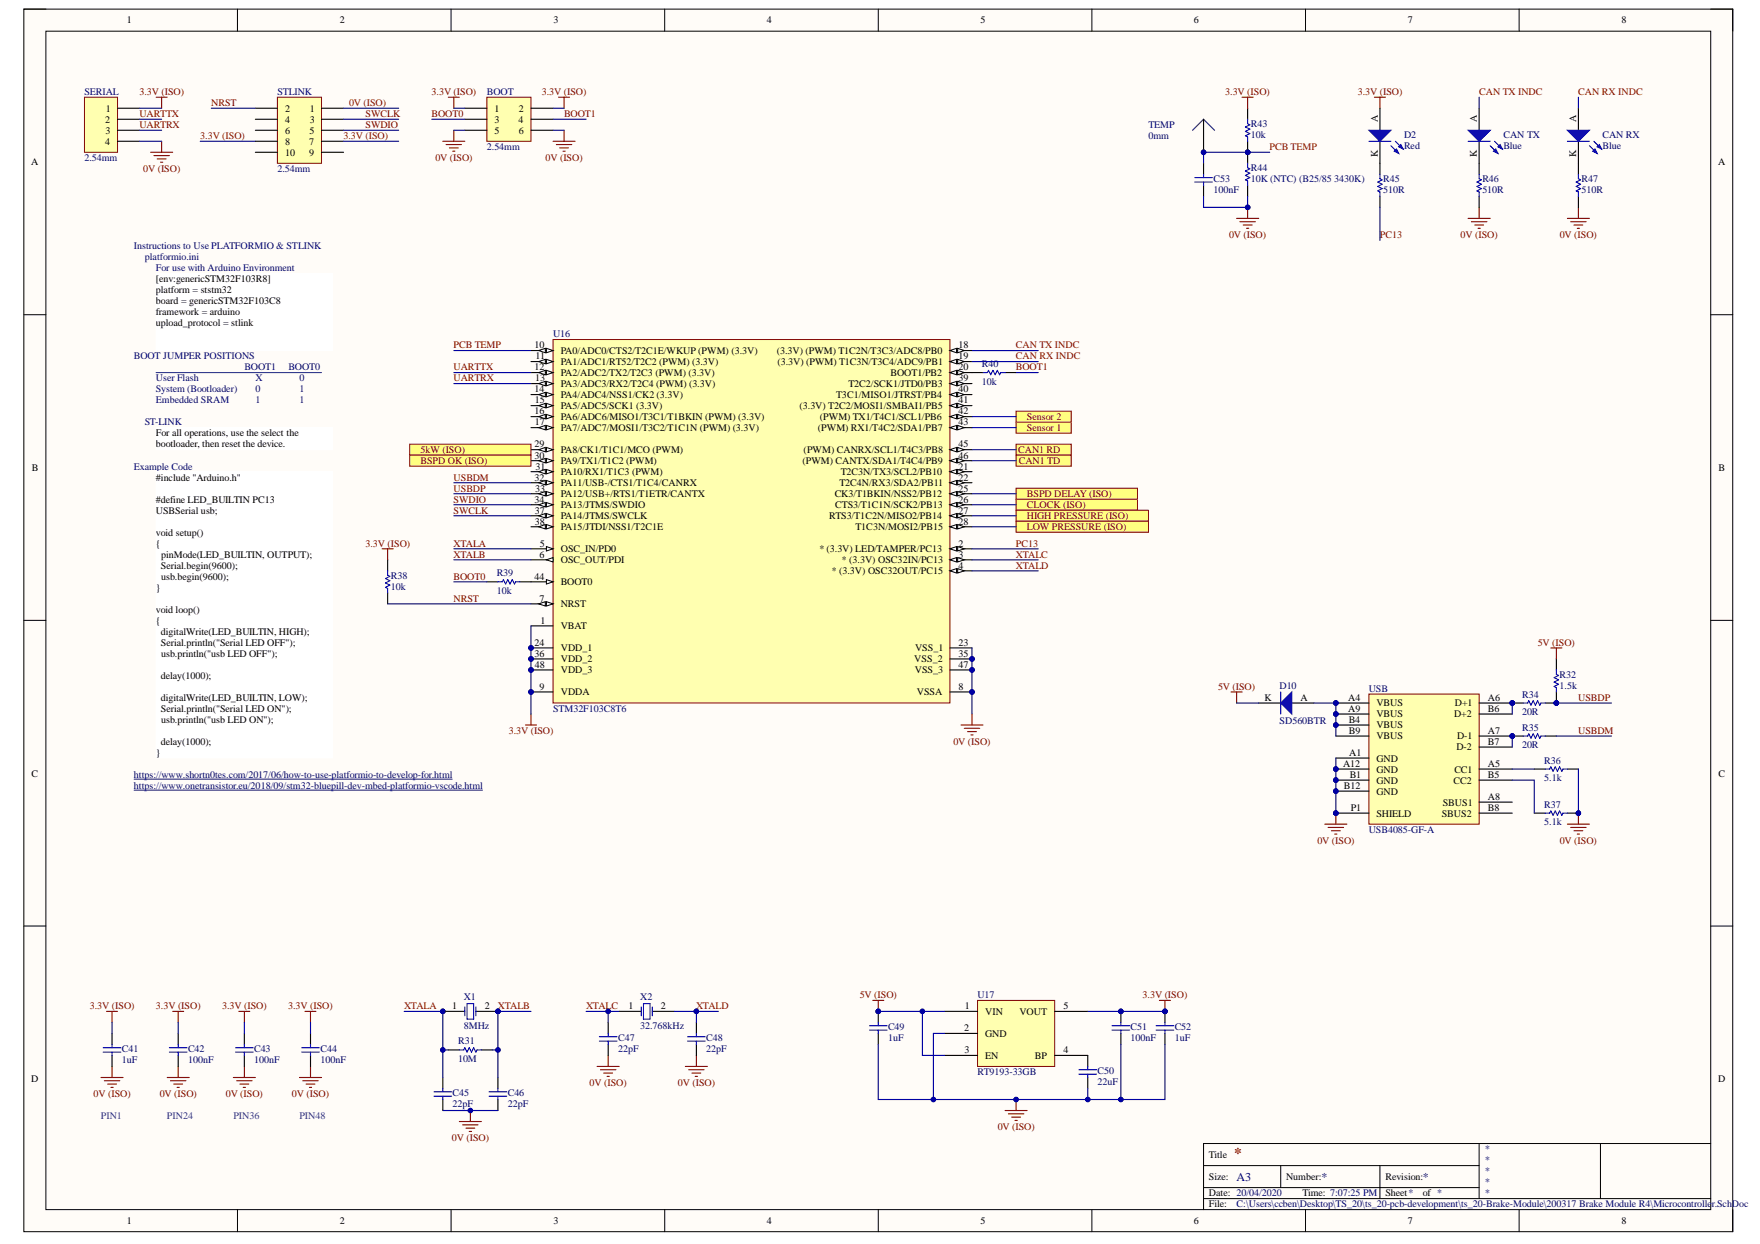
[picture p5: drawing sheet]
<svg xmlns="http://www.w3.org/2000/svg" width="297mm" height="210mm" viewBox="0 0 297 210" stroke-linecap="round" stroke-linejoin="round" font-family="sans-serif">
<defs><g id="words">
<text font-size="2.5" fill="#800000" x="208.3" y="195.4">*</text>
<g font-size="2" fill="#000080">
<text x="208.7" y="199.2">A3</text>
<text x="223" y="199.2">*</text>
<text x="240.1" y="199.2">*</text>
</g>
<g font-size="1.7">
<text x="21.4" y="4">1</text>
<text x="57.3" y="4">2</text>
<text x="93.4" y="4">3</text>
<text x="129.4" y="4">4</text>
<text x="165.5" y="4">5</text>
<text x="201.5" y="4">6</text>
<text x="237.6" y="4">7</text>
<text x="273.7" y="4">8</text>
<text x="17.7" y="20.7">2</text>
<text x="17.8" y="22.5">3</text>
<text x="17.9" y="18.8">1</text>
<text x="48.1" y="18.8">2</text>
<text x="48.1" y="20.7">4</text>
<text x="48.1" y="22.5">6</text>
<text x="52.2" y="22.5">5</text>
<text x="52.3" y="20.7">3</text>
<text x="52.3" y="18.8">1</text>
<text x="83.5" y="18.8">1</text>
<text x="83.5" y="20.7">3</text>
<text x="83.5" y="22.5">5</text>
<text x="87.5" y="20.7">4</text>
<text x="87.6" y="18.8">2</text>
<text x="87.6" y="22.5">6</text>
<text x="232.5" y="20.5" transform="rotate(-90 232.5 20.5)">A</text>
<text x="249.3" y="20.5" transform="rotate(-90 249.3 20.5)">A</text>
<text x="266" y="20.5" transform="rotate(-90 266 20.5)">A</text>
<text x="5.3" y="27.9">A</text>
<text x="17.7" y="24.4">4</text>
<text x="48.1" y="24.4">8</text>
<text x="48.1" y="26.2">10</text>
<text x="52.2" y="24.4">7</text>
<text x="52.2" y="26.2">9</text>
<text x="232.5" y="26.5" transform="rotate(-90 232.5 26.5)">K</text>
<text x="249.3" y="26.5" transform="rotate(-90 249.3 26.5)">K</text>
<text x="266" y="26.5" transform="rotate(-90 266 26.5)">K</text>
<text x="290" y="27.9">A</text>
<text x="26.3" y="47.6">[env:genericSTM32F103R8]</text>
<text x="26.3" y="49.5">platform = ststm32</text>
<text x="26.3" y="51.4">board = genericSTM32F103C8</text>
<text x="26.3" y="53.2">framework = arduino</text>
<text x="26.3" y="55.1">upload_protocol = stlink</text>
<text x="90.2" y="58.8">10</text>
<text x="94.6" y="59.7">PA0/ADC0/CTS2/T2C1E/WKUP (PWM) (3.3V)</text>
<text x="131.1" y="59.7">(3.3V) (PWM) T1C2N/T3C3/ADC8/PB0</text>
<text x="161.8" y="58.8">18</text>
<text x="90.2" y="62.5">12</text>
<text x="90.3" y="64.4">13</text>
<text x="90.4" y="60.6">11</text>
<text x="94.6" y="61.6">PA1/ADC1/RT52/T2C2 (PWM) (3.3V)</text>
<text x="94.6" y="63.4">PA2/ADC2/TX2/T2C3 (PWM) (3.3V)</text>
<text x="94.6" y="65.3">PA3/ADC3/RX2/T2C4 (PWM) (3.3V)</text>
<text x="131.2" y="61.6">(3.3V) (PWM) T1C3N/T3C4/ADC9/PB1</text>
<text x="143.2" y="65.3">T2C2/SCK1/JTD0/PB3</text>
<text x="150.3" y="63.4">BOOT1/PB2</text>
<text x="161.8" y="60.6">19</text>
<text x="161.8" y="62.5">20</text>
<text x="161.8" y="64.4">39</text>
<text x="90.2" y="66.2">14</text>
<text x="90.2" y="69.9">16</text>
<text x="90.3" y="68.1">15</text>
<text x="90.3" y="71.8">17</text>
<text x="94.6" y="67.1">PA4/ADC4/NSS1/CK2 (3.3V)</text>
<text x="94.6" y="69">PA5/ADC5/SCK1 (3.3V)</text>
<text x="94.6" y="70.9">PA6/ADC6/MISO1/T3C1/T1BKIN (PWM) (3.3V)</text>
<text x="135" y="69">(3.3V) T2C2/MOSI1/SMBAI1/PB5</text>
<text x="138.4" y="70.9">(PWM) TX1/T4C1/SCL1/PB6</text>
<text x="141.1" y="67.1">T3C1/MISO1/JTRST/PB4</text>
<text x="161.8" y="66.2">40</text>
<text x="161.8" y="68.1">41</text>
<text x="161.8" y="69.9">42</text>
<text x="161.8" y="71.8">43</text>
<text x="26.3" y="73.6">For all operations, use the select the</text>
<text x="26.3" y="75.5">bootloader, then reset the device.</text>
<text x="90.2" y="75.5">29</text>
<text x="90.2" y="77.4">30</text>
<text x="94.6" y="72.7">PA7/ADC7/MOSI1/T3C2/T1C1N (PWM) (3.3V)</text>
<text x="94.6" y="76.4">PA8/CK1/T1C1/MCO (PWM)</text>
<text x="135.6" y="76.4">(PWM) CANRX/SCL1/T4C3/PB8</text>
<text x="138" y="72.7">(PWM) RX1/T4C2/SDA1/PB7</text>
<text x="161.8" y="75.5">45</text>
<text x="161.8" y="77.4">46</text>
<text x="5.4" y="79.5">B</text>
<text x="26.3" y="81.1">#include &quot;Arduino.h&quot;</text>
<text x="90.2" y="81.1">32</text>
<text x="90.3" y="83">33</text>
<text x="90.4" y="79.3">31</text>
<text x="94.6" y="78.3">PA9/TX1/T1C2 (PWM)</text>
<text x="94.6" y="80.2">PA10/RX1/T1C3 (PWM)</text>
<text x="94.6" y="82">PA11/USB-/CTS1/T1C4/CANRX</text>
<text x="94.6" y="83.9">PA12/USB+/RTS1/T1ETR/CANTX</text>
<text x="135.4" y="78.3">(PWM) CANTX/SDA1/T4C4/PB9</text>
<text x="140.9" y="83.9">CK3/T1BKIN/NSS2/PB12</text>
<text x="141.7" y="82">T2C4N/RX3/SDA2/PB11</text>
<text x="141.9" y="80.2">T2C3N/TX3/SCL2/PB10</text>
<text x="161.8" y="79.3">21</text>
<text x="161.8" y="81.1">22</text>
<text x="161.8" y="83">25</text>
<text x="290" y="79.5">B</text>
<text x="26.3" y="84.8">#define LED_BUILTIN PC13</text>
<text x="26.3" y="86.7">USBSerial usb;</text>
<text x="90.2" y="84.8">34</text>
<text x="90.3" y="86.7">37</text>
<text x="90.3" y="88.5">38</text>
<text x="94.6" y="85.7">PA13/JTMS/SWDIO</text>
<text x="94.6" y="87.6">PA14/JTMS/SWCLK</text>
<text x="94.6" y="89.5">PA15/JTDI/NSS1/T2C1E</text>
<text x="139.9" y="87.6">RTS3/T1C2N/MISO2/PB14</text>
<text x="141" y="85.7">CTS3/T1C1N/SCK2/PB13</text>
<text x="144.4" y="89.5">T1C3N/MOSI2/PB15</text>
<text x="161.8" y="84.8">26</text>
<text x="161.8" y="86.7">27</text>
<text x="161.8" y="88.5">28</text>
<text x="26.3" y="90.4">void setup()</text>
<text x="26.3" y="92.2">{</text>
<text x="27.1" y="96">Serial.begin(9600);</text>
<text x="27.2" y="94.1">pinMode(LED_BUILTIN, OUTPUT);</text>
<text x="91.1" y="94.1">6</text>
<text x="91.1" y="92.2">5</text>
<text x="94.6" y="93.2">OSC_IN/PD0</text>
<text x="94.6" y="95">OSC_OUT/PDI</text>
<text x="138.3" y="93.2">* (3.3V) LED/TAMPER/PC13</text>
<text x="142.1" y="95">* (3.3V) OSC32IN/PC13</text>
<text x="161.8" y="92.2">2</text>
<text x="161.8" y="94.1">3</text>
<text x="161.8" y="96">4</text>
<text x="26.3" y="99.7">}</text>
<text x="27.2" y="97.8">usb.begin(9600);</text>
<text x="90.2" y="97.8">44</text>
<text x="91.1" y="101.5">7</text>
<text x="94.6" y="98.7">BOOT0</text>
<text x="140.4" y="96.9">* (3.3V) OSC32OUT/PC15</text>
<text x="26.3" y="103.4">void loop()</text>
<text x="26.3" y="105.2">{</text>
<text x="27.2" y="107.1">digitalWrite(LED_BUILTIN, HIGH);</text>
<text x="91.2" y="105.2">1</text>
<text x="94.6" y="102.5">NRST</text>
<text x="94.6" y="106.2">VBAT</text>
<text x="27.1" y="109">Serial.println(&quot;Serial LED OFF&quot;);</text>
<text x="27.2" y="110.8">usb.println(&quot;usb LED OFF&quot;);</text>
<text x="90.2" y="109">24</text>
<text x="90.2" y="110.8">36</text>
<text x="90.3" y="112.7">48</text>
<text x="94.6" y="109.9">VDD_1</text>
<text x="94.6" y="111.7">VDD_2</text>
<text x="94.6" y="113.6">VDD_3</text>
<text x="154.3" y="111.7">VSS_2</text>
<text x="154.4" y="113.6">VSS_3</text>
<text x="154.4" y="109.9">VSS_1</text>
<text x="161.8" y="109">23</text>
<text x="161.8" y="110.8">35</text>
<text x="161.8" y="112.7">47</text>
<text x="27.2" y="118.2">digitalWrite(LED_BUILTIN, LOW);</text>
<text x="27.2" y="114.5">delay(1000);</text>
<text x="91.1" y="116.4">9</text>
<text x="94.6" y="117.3">VDDA</text>
<text x="154.7" y="117.3">VSSA</text>
<text x="161.8" y="116.4">8</text>
<text x="213.4" y="118.2">K</text>
<text x="219.5" y="118.2">A</text>
<text x="227.5" y="118.2">A4</text>
<text x="232.3" y="119.2">VBUS</text>
<text x="245.5" y="119.2">D+1</text>
<text x="251.1" y="118.2">A6</text>
<text x="27.1" y="120.1">Serial.println(&quot;Serial LED ON&quot;);</text>
<text x="27.2" y="125.7">delay(1000);</text>
<text x="27.2" y="122">usb.println(&quot;usb LED ON&quot;);</text>
<text x="227.5" y="120.1">A9</text>
<text x="227.6" y="122">B4</text>
<text x="227.7" y="123.8">B9</text>
<text x="232.3" y="121">VBUS</text>
<text x="232.3" y="124.7">VBUS</text>
<text x="232.3" y="122.9">VBUS</text>
<text x="245.4" y="121">D+2</text>
<text x="245.9" y="124.7">D-1</text>
<text x="251.1" y="123.8">A7</text>
<text x="251.1" y="125.7">B7</text>
<text x="251.1" y="120.1">B6</text>
<text x="5.3" y="131">C</text>
<text x="26.3" y="127.5">}</text>
<text x="226.7" y="129.4">A12</text>
<text x="227.7" y="127.5">A1</text>
<text x="227.8" y="131.3">B1</text>
<text x="232.3" y="128.5">GND</text>
<text x="232.3" y="130.4">GND</text>
<text x="245.5" y="130.4">CC1</text>
<text x="245.8" y="126.6">D-2</text>
<text x="251.1" y="129.4">A5</text>
<text x="251.1" y="131.3">B5</text>
<text x="290" y="131">C</text>
<text x="226.8" y="133.1">B12</text>
<text x="228" y="136.9">P1</text>
<text x="232.3" y="134.1">GND</text>
<text x="232.3" y="132.2">GND</text>
<text x="232.3" y="137.8">SHIELD</text>
<text x="243.3" y="137.8">SBUS2</text>
<text x="243.5" y="135.9">SBUS1</text>
<text x="245.3" y="132.2">CC2</text>
<text x="251.1" y="135">A8</text>
<text x="251.1" y="136.9">B8</text>
<text x="76.3" y="170.3">1</text>
<text x="81.8" y="170.3">2</text>
<text x="106.1" y="170.3">1</text>
<text x="111.6" y="170.3">2</text>
<text x="162.7" y="174">2</text>
<text x="162.8" y="170.3">1</text>
<text x="166.3" y="171.2">VIN</text>
<text x="172.1" y="171.2">VOUT</text>
<text x="179.5" y="170.3">5</text>
<text x="162.8" y="177.7">3</text>
<text x="166.3" y="174.9">GND</text>
<text x="166.3" y="178.7">EN</text>
<text x="174.7" y="178.7">BP</text>
<text x="179.5" y="177.7">4</text>
<text x="5.3" y="182.6">D</text>
<text x="290" y="182.6">D</text>
<text x="204" y="195.4">Title</text>
<text x="204" y="199.1">Size:</text>
<text x="204" y="201.9">Date: 20/04/2020</text>
<text x="204" y="203.7">File:</text>
<text x="217.1" y="199.1">Number:</text>
<text x="219.8" y="201.9">Time: 7:07:25 PM</text>
<text x="233.8" y="199.1">Revision:</text>
<text x="233.8" y="201.9">Sheet*</text>
<text x="240.1" y="201.9">of *</text>
<text x="21.4" y="206.5">1</text>
<text x="57.3" y="206.5">2</text>
<text x="93.4" y="206.5">3</text>
<text x="129.4" y="206.5">4</text>
<text x="165.5" y="206.5">5</text>
<text x="201.5" y="206.5">6</text>
<text x="237.6" y="206.5">7</text>
<text x="273.7" y="206.5">8</text>
</g>
<g font-size="1.7" fill="#000080">
<text x="14.2" y="16">SERIAL</text>
<text x="46.8" y="16">STLINK</text>
<text x="82.2" y="16">BOOT</text>
<text x="193.8" y="21.6">TEMP</text>
<text x="193.8" y="23.5">0mm</text>
<text x="211.1" y="21.4">R43</text>
<text x="211.1" y="23.3">10k</text>
<text x="237" y="23.3">D2</text>
<text x="253.7" y="23.3">CAN TX</text>
<text x="270.5" y="23.3">CAN RX</text>
<text x="14.2" y="27.2">2.54mm</text>
<text x="46.8" y="29.1">2.54mm</text>
<text x="82.2" y="25.3">2.54mm</text>
<text x="211.1" y="28.9">R44</text>
<text x="237" y="25.1">Red</text>
<text x="253.7" y="25.1">Blue</text>
<text x="270.5" y="25.1">Blue</text>
<text x="204.8" y="30.7">C53</text>
<text x="204.8" y="32.6">100nF</text>
<text x="211.1" y="30.7">10K (NTC) (B25/85 3430K)</text>
<text x="233.5" y="30.7">R45</text>
<text x="233.5" y="32.6">510R</text>
<text x="250.2" y="30.7">R46</text>
<text x="250.2" y="32.6">510R</text>
<text x="266.9" y="30.7">R47</text>
<text x="266.9" y="32.6">510R</text>
<text x="22.6" y="42.1">Instructions to Use PLATFORMIO &amp; STLINK</text>
<text x="24.5" y="43.9">platformio.ini</text>
<text x="26.3" y="45.8">For use with Arduino Environment</text>
<text x="93.3" y="56.9">U16</text>
<text x="22.6" y="60.6">BOOT JUMPER POSITIONS</text>
<text x="26.3" y="64.4">User Flash</text>
<text x="41.2" y="62.5">BOOT1</text>
<text x="43.1" y="64.4">X</text>
<text x="48.7" y="62.5">BOOT0</text>
<text x="50.5" y="64.4">0</text>
<text x="165.7" y="61.9">R40</text>
<text x="165.7" y="64.9">10k</text>
<text x="24.5" y="71.8">ST-LINK</text>
<text x="26.3" y="66.2">System (Bootloader)</text>
<text x="26.3" y="68.1">Embedded SRAM</text>
<text x="43.1" y="68.1">1</text>
<text x="43.1" y="66.2">0</text>
<text x="50.5" y="66.2">1</text>
<text x="50.5" y="68.1">1</text>
<text x="22.6" y="79.3">Example Code</text>
<text x="66" y="97.7">R38</text>
<text x="66" y="99.5">10k</text>
<text x="83.8" y="97.3">R39</text>
<text x="83.8" y="100.2">10k</text>
<text x="216" y="116.2">D10</text>
<text x="231" y="116.8">USB</text>
<text x="256.9" y="117.7">R34</text>
<text x="263.2" y="114.4">R32</text>
<text x="263.2" y="116.2">1.5k</text>
<text x="93.3" y="120.1">STM32F103C8T6</text>
<text x="216" y="122.2">SD560BTR</text>
<text x="256.9" y="123.3">R35</text>
<text x="256.9" y="120.7">20R</text>
<text x="22.6" y="131.3">https://www.shortn0tes.com/2017/06/how-to-use-platformio-to-develop-for.html</text>
<text x="256.9" y="126.3">20R</text>
<text x="260.6" y="128.8">R36</text>
<text x="260.6" y="131.8">5.1k</text>
<text x="22.6" y="133.1">https://www.onetransistor.eu/2018/09/stm32-bluepill-dev-mbed-platformio-vscode.html</text>
<text x="260.6" y="136.3">R37</text>
<text x="231" y="140.6">USB4085-GF-A</text>
<text x="260.6" y="139.3">5.1k</text>
<text x="78.3" y="168.8">X1</text>
<text x="78.3" y="173.7">8MHz</text>
<text x="108" y="168.8">X2</text>
<text x="108" y="173.7">32.768kHz</text>
<text x="149.9" y="173.8">C49</text>
<text x="165" y="168.4">U17</text>
<text x="190.8" y="173.8">C51</text>
<text x="198.3" y="173.8">C52</text>
<text x="20.6" y="177.5">C41</text>
<text x="20.6" y="179.4">1uF</text>
<text x="31.7" y="177.5">C42</text>
<text x="31.7" y="179.4">100nF</text>
<text x="42.9" y="177.5">C43</text>
<text x="42.9" y="179.4">100nF</text>
<text x="54.1" y="177.5">C44</text>
<text x="54.1" y="179.4">100nF</text>
<text x="77.3" y="176.2">R31</text>
<text x="77.3" y="179.2">10M</text>
<text x="104.3" y="175.7">C47</text>
<text x="104.3" y="177.5">22pF</text>
<text x="119.2" y="175.7">C48</text>
<text x="119.2" y="177.5">22pF</text>
<text x="149.9" y="175.7">1uF</text>
<text x="190.8" y="175.7">100nF</text>
<text x="198.3" y="175.7">1uF</text>
<text x="76.4" y="185">C45</text>
<text x="85.7" y="185">C46</text>
<text x="165" y="181.5">RT9193-33GB</text>
<text x="185.2" y="181.3">C50</text>
<text x="185.2" y="183.1">22uF</text>
<text x="76.4" y="186.8">22pF</text>
<text x="85.7" y="186.8">22pF</text>
<text x="250.6" y="194.5">*</text>
<text x="250.6" y="196.3">*</text>
<text x="208.7" y="203.7">C:\Users\ccben\Desktop\TS_20\ts_20-pcb-development\ts_20-Brake-Module\200317 Brake Module R4\Microcontrolle</text>
<text x="250.6" y="198.2">*</text>
<text x="250.6" y="200">*</text>
<text x="250.6" y="201.9">*</text>
<text x="288.9" y="203.7">r.SchDoc</text>
</g>
<g font-size="1.7" fill="#800000">
<text x="23.5" y="16">3.3V (ISO)</text>
<text x="35.7" y="17.9">NRST</text>
<text x="72.8" y="16">3.3V (ISO)</text>
<text x="91.4" y="16">3.3V (ISO)</text>
<text x="206.8" y="16">3.3V (ISO)</text>
<text x="229.1" y="16">3.3V (ISO)</text>
<text x="23.5" y="19.7">UARTTX</text>
<text x="23.5" y="21.6">UARTRX</text>
<text x="61.7" y="21.6">SWDIO</text>
<text x="61.7" y="19.7">SWCLK</text>
<text x="72.8" y="19.7">BOOT0</text>
<text x="95.2" y="19.7">BOOT1</text>
<text x="24.2" y="29.1">0V (ISO)</text>
<text x="73.5" y="27.2">0V (ISO)</text>
<text x="92.1" y="27.2">0V (ISO)</text>
<text x="207.4" y="40.2">0V (ISO)</text>
<text x="246.5" y="40.2">0V (ISO)</text>
<text x="263.2" y="40.2">0V (ISO)</text>
<text x="76.6" y="58.8">PCB TEMP</text>
<text x="76.6" y="62.5">UARTTX</text>
<text x="76.6" y="64.4">UARTRX</text>
<text x="171.5" y="62.5">BOOT1</text>
<text x="173.3" y="70.9">Sensor 2</text>
<text x="71" y="76.4">5kW (ISO)</text>
<text x="171.8" y="76.4">CAN1 RD</text>
<text x="173.3" y="72.7">Sensor 1</text>
<text x="71" y="78.3">BSPD OK (ISO)</text>
<text x="76.6" y="83">USBDP</text>
<text x="76.6" y="81.1">USBDM</text>
<text x="171.9" y="78.3">CAN1 TD</text>
<text x="173.3" y="83.9">BSPD DELAY (ISO)</text>
<text x="76.6" y="84.8">SWDIO</text>
<text x="76.6" y="86.7">SWCLK</text>
<text x="173.3" y="85.7">CLOCK (ISO)</text>
<text x="173.3" y="87.6">HIGH PRESSURE (ISO)</text>
<text x="173.3" y="89.5">LOW PRESSURE (ISO)</text>
<text x="61.7" y="92.2">3.3V (ISO)</text>
<text x="76.6" y="92.2">XTALA</text>
<text x="76.6" y="94.1">XTALB</text>
<text x="171.5" y="94.1">XTALC</text>
<text x="171.5" y="96">XTALD</text>
<text x="171.5" y="92.2">PC13</text>
<text x="76.6" y="101.5">NRST</text>
<text x="76.6" y="97.8">BOOT0</text>
<text x="259.5" y="109">5V (ISO)</text>
<text x="205.6" y="116.4">5V (ISO)</text>
<text x="266.4" y="118.2">USBDP</text>
<text x="85.9" y="123.8">3.3V (ISO)</text>
<text x="160.9" y="125.7">0V (ISO)</text>
<text x="266.4" y="123.8">USBDM</text>
<text x="222.3" y="142.4">0V (ISO)</text>
<text x="263.2" y="142.4">0V (ISO)</text>
<text x="15.2" y="170.3">3.3V (ISO)</text>
<text x="26.3" y="170.3">3.3V (ISO)</text>
<text x="37.5" y="170.3">3.3V (ISO)</text>
<text x="48.6" y="170.3">3.3V (ISO)</text>
<text x="145.1" y="168.4">5V (ISO)</text>
<text x="192.8" y="168.4">3.3V (ISO)</text>
<text x="15.8" y="185.2">0V (ISO)</text>
<text x="27" y="185.2">0V (ISO)</text>
<text x="38.1" y="185.2">0V (ISO)</text>
<text x="49.3" y="185.2">0V (ISO)</text>
<text x="99.5" y="183.3">0V (ISO)</text>
<text x="114.4" y="183.3">0V (ISO)</text>
<text x="168.4" y="190.7">0V (ISO)</text>
<text x="76.3" y="192.6">0V (ISO)</text>
</g>
<g font-size="1.7" fill="#900">
<text x="58.9" y="17.9">0V (ISO)</text>
<text x="249.6" y="16">CAN TX INDC</text>
<text x="266.4" y="16">CAN RX INDC</text>
<text x="33.8" y="23.5">3.3V (ISO)</text>
<text x="58" y="23.5">3.3V (ISO)</text>
<text x="214.3" y="25.3">PCB TEMP</text>
<text x="232.9" y="40.2">PC13</text>
<text x="171.5" y="58.8">CAN TX INDC</text>
<text x="171.5" y="60.6">CAN RX INDC</text>
<text x="68.2" y="170.3">XTALA</text>
<text x="84" y="170.3">XTALB</text>
<text x="98.9" y="170.3">XTALC</text>
<text x="117.5" y="170.3">XTALD</text>
</g>
<g font-size="1.7" fill="#0b5394">
<text x="17" y="188.9">PIN1</text>
<text x="28.2" y="188.9">PIN24</text>
<text x="39.4" y="188.9">PIN36</text>
<text x="50.5" y="188.9">PIN48</text>
</g>
</g></defs>
<path d="M4 1.5h288.4v206.3h-288.4z" fill-rule="evenodd" fill="#fffcf8"/>
<path d="M4 1.5h288.4v206.3h-288.4z" fill="none" stroke="#000" stroke-width=".17"/>
<path d="M7.7 5.3h281v198.8h-281z" fill-rule="evenodd" fill="#fffcf8"/>
<g fill="none" stroke="#000" stroke-width=".17">
<path d="M4 1.5h3.7M7.7 5.3h281v198.8h-281zM40.1 1.5v3.8M76.1 1.5v3.8M112.2 1.5v3.8M148.2 1.5v3.8M184.3 1.5v3.8M220.3 1.5v3.8M256.4 1.5v3.8M288.7 1.5h3.7v3.8M4 53.1h3.7M288.7 53.1h3.7"/>
<path d="M4 104.7h3.7M288.7 104.7h3.7M4 156.3h3.7M288.7 156.3h3.7M203.1 196.7h46.5M216.2 196.7v3.7M232.9 196.7v5.5M249.6 193v9.2M270.1 193v9.2M288.7 193h-85.6v11.1M40.1 204.1v3.7M76.1 204.1v3.7"/>
<path d="M112.2 204.1v3.7M148.2 204.1v3.7M184.3 204.1v3.7M203.1 202.2h85.6M203.1 200.4h46.5M220.3 204.1v3.7M256.4 204.1v3.7M292.4 204.1v3.7"/>
</g>
<path d="M104.5 170.7h3.7M110.1 170.7h3.7" fill="none" stroke="#000" stroke-width=".18"/>
<path d="M108.2 169.9v1.5M108.6 169.3h1.1v2.7h-1.1zM110.1 169.9v1.5" fill="none" stroke="#00f" stroke-width=".18"/>
<path d="M75.7 177.2h1.8M81.2 177.2h1.9" fill="none" stroke="#000" stroke-width=".19"/>
<path d="M77.5 177.2h.8l.2-.4 .3 .7 .4-.7 .4 .7 .3-.7 .4 .7 .2-.3h.7" fill="none" stroke="#00f" stroke-width=".19"/>
<circle cx="210.6" cy="25.7" r=".37" fill="#000080"/>
<circle cx="210.6" cy="25.7" r=".37" fill="none" stroke="#000080" stroke-width=".17"/>
<path d="M210.6 25.7v1.9" fill="none" stroke="#000" stroke-width=".19"/>
<circle cx="210.6" cy="25.7" r=".37" fill="#000080"/>
<circle cx="210.6" cy="25.7" r=".37" fill="none" stroke="#000080" stroke-width=".17"/>
<path d="M210.6 31.3v1.8" fill="none" stroke="#000" stroke-width=".19"/>
<path d="M210.6 27.6v.7l.3 .2-.7 .4 .7 .3-.7 .4 .7 .4-.7 .4 .4 .1v.8" fill="none" stroke="#00f" stroke-width=".19"/>
<circle cx="210.6" cy="25.7" r=".37" fill="#000080"/>
<circle cx="210.6" cy="25.7" r=".37" fill="none" stroke="#000080" stroke-width=".17"/>
<path d="M210.6 18.3v1.8M210.6 23.8v1.9" fill="none" stroke="#000" stroke-width=".19"/>
<circle cx="210.6" cy="25.7" r=".37" fill="#000080"/>
<circle cx="210.6" cy="25.7" r=".37" fill="none" stroke="#000080" stroke-width=".17"/>
<path d="M210.6 20.1v.8l.3 .2-.7 .3 .7 .4-.7 .4 .7 .3-.7 .4 .4 .2v.7M232.9 29.4v.8l.4 .2-.8 .3 .8 .4-.8 .4 .8 .3-.8 .4 .4 .2v.7" fill="none" stroke="#00f" stroke-width=".19"/>
<path d="M249.6 18.3v3.7M232.9 27.6v1.8M232.9 33.1v1.9M249.6 23.8v3.8" fill="none" stroke="#000" stroke-width=".19"/>
<path d="M247.8 22h3.7l-1.9 1.8z" fill="#00f"/>
<path d="M247.8 22h3.7l-1.9 1.8zM251.5 24.6l1.3 1.3M252.2 23.8l1.3 1.3" fill="none" stroke="#00f" stroke-width=".19"/>
<path d="M252.1 25.5l.3-.4 .4 .8z" fill="#00f"/>
<path d="M252.1 25.5l.3-.4 .4 .8z" fill="none" stroke="#00f" stroke-width=".19"/>
<path d="M252.8 24.8l.4-.4 .3 .7z" fill="#00f"/>
<path d="M247.8 23.8h3.7M252.8 24.8l.4-.4 .3 .7z" fill="none" stroke="#00f" stroke-width=".19"/>
<path d="M266.4 18.3v3.7M266.4 23.8v3.8" fill="none" stroke="#000" stroke-width=".19"/>
<path d="M264.5 22h3.7l-1.8 1.8z" fill="#00f"/>
<path d="M264.5 22h3.7l-1.8 1.8zM268.2 24.6l1.3 1.3M269 23.8l1.3 1.3" fill="none" stroke="#00f" stroke-width=".19"/>
<path d="M269.2 25.1l.3 .8-.7-.4z" fill="#00f"/>
<path d="M269.2 25.1l.3 .8-.7-.4z" fill="none" stroke="#00f" stroke-width=".19"/>
<path d="M269.5 24.8l.4-.4 .4 .7z" fill="#00f"/>
<path d="M264.5 23.8h3.7M269.5 24.8l.4-.4 .4 .7z" fill="none" stroke="#00f" stroke-width=".19"/>
<path d="M232.9 18.3v3.7M232.9 23.8v3.8" fill="none" stroke="#000" stroke-width=".19"/>
<path d="M231 22h3.8l-1.9 1.8z" fill="#00f"/>
<path d="M231 22h3.8l-1.9 1.8zM234.8 24.6l1.3 1.3M235.5 23.8l1.3 1.3" fill="none" stroke="#00f" stroke-width=".19"/>
<path d="M235.7 25.1l.4 .8-.8-.4z" fill="#00f"/>
<path d="M235.7 25.1l.4 .8-.8-.4z" fill="none" stroke="#00f" stroke-width=".19"/>
<path d="M236.1 24.8l.3-.4 .4 .7z" fill="#00f"/>
<path d="M231 23.8h3.8M236.1 24.8l.3-.4 .4 .7z" fill="none" stroke="#00f" stroke-width=".19"/>
<circle cx="84" cy="170.7" r=".37" fill="#000080"/>
<circle cx="84" cy="170.7" r=".37" fill="none" stroke="#000080" stroke-width=".17"/>
<path d="M77.5 189.2h3.7M78.1 189.8h2.6M78.6 190.4h1.5M79.2 190.9h.4M79.4 187.4v1.8" fill="none" stroke="#800000" stroke-width=".19"/>
<circle cx="79.4" cy="187.4" r=".37" fill="#000080"/>
<circle cx="79.4" cy="187.4" r=".37" fill="none" stroke="#000080" stroke-width=".17"/>
<circle cx="117.5" cy="170.7" r=".37" fill="#000080"/>
<circle cx="117.5" cy="170.7" r=".37" fill="none" stroke="#000080" stroke-width=".17"/>
<g fill="none" stroke="#800000" stroke-width=".19">
<path d="M208.7 36.8h3.7M209.3 37.4h2.6M209.8 38h1.5M210.4 38.5h.4M210.6 35v1.8M247.8 36.8h3.7M248.3 37.4h2.6M248.9 38h1.5M249.5 38.5h.3M249.6 35v1.8M264.5 36.8h3.7M265.1 37.4h2.6"/>
<path d="M265.6 38h1.5M266.2 38.5h.4M266.4 35v1.8M18.9 179.9v1.9M30.1 179.9v1.9M41.2 179.9v1.9M52.4 179.9v1.9M100.8 179.9h3.7M102.6 178.1v1.8M115.7 179.9h3.7M117.5 178.1v1.8M17 181.8h3.8"/>
<path d="M17.6 182.4h2.6M18.2 182.9h1.5M18.7 183.5h.4M28.2 181.8h3.7M28.8 182.4h2.6M29.3 182.9h1.5M29.9 183.5h.4M39.4 181.8h3.7M39.9 182.4h2.6M40.5 182.9h1.5M41 183.5h.4M50.5 181.8h3.8"/>
<path d="M51.1 182.4h2.6M51.7 182.9h1.4M52.2 183.5h.4M101.3 180.5h2.6M101.9 181.1h1.5M102.5 181.6h.3M116.2 180.5h2.6M116.8 181.1h1.5M117.3 181.6h.4"/>
</g>
<path d="M249.6 27.6v1.8M249.6 33.1v1.9M266.4 27.6v1.8M266.4 33.1v1.9" fill="none" stroke="#000" stroke-width=".19"/>
<path d="M249.6 29.4v.8l.4 .2-.7 .3 .7 .4-.7 .4 .7 .3-.7 .4 .3 .2v.7M266.4 29.4v.8l.4 .2-.8 .3 .8 .4-.8 .4 .8 .3-.8 .4 .4 .2v.7" fill="none" stroke="#00f" stroke-width=".19"/>
<circle cx="210.6" cy="35" r=".37" fill="#000080"/>
<circle cx="210.6" cy="35" r=".37" fill="none" stroke="#000080" stroke-width=".17"/>
<path d="M209.6 16.4h1.9M210.6 16.4v1.9M232 16.4h1.8M232.9 16.4v1.9" fill="none" stroke="#800000" stroke-width=".19"/>
<g fill="none" stroke="#800000" stroke-width=".18">
<path d="M26.4 16.4h1.8M27.3 16.4v1.9M75.7 16.4h1.8M76.6 16.4v1.9M25.4 25.7h3.7M26 26.3h2.6M26.5 26.8h1.5M27.1 27.4h.4M27.3 23.8v1.9M74.7 23.8h3.7M75.3 24.4h2.6M75.8 25h1.5"/>
<path d="M76.4 25.5h.4M76.6 22v1.8M93.3 23.8h3.8M93.9 24.4h2.6M94.5 25h1.4M95 25.5h.4M95.2 22v1.8"/>
</g>
<path d="M82.2 16.4h7.4v7.4h-7.4z" fill-rule="evenodd" fill="#ffffb0"/>
<path d="M82.2 16.4h7.4v7.4h-7.4z" fill="none" stroke="#800000" stroke-width=".17"/>
<path d="M78.4 18.3h3.8M89.6 18.3h3.7M78.4 20.1h3.8M78.4 22h3.8M89.6 20.1h3.7M89.6 22h3.7" fill="none" stroke="#000" stroke-width=".18"/>
<path d="M94.3 16.4h1.8M95.2 16.4v1.9" fill="none" stroke="#800000" stroke-width=".18"/>
<path d="M46.8 16.4h7.5v11.2h-7.5z" fill-rule="evenodd" fill="#ffffb0"/>
<path d="M46.8 16.4h7.5v11.2h-7.5z" fill="none" stroke="#800000" stroke-width=".17"/>
<path d="M43.1 18.3h3.7M54.3 18.3h3.7M43.1 20.1h3.7M43.1 22h3.7M43.1 23.8h3.7M43.1 25.7h3.7M54.3 20.1h3.7M54.3 22h3.7M54.3 23.8h3.7M54.3 25.7h3.7" fill="none" stroke="#000" stroke-width=".18"/>
<path d="M14.3 16.4h5.5v9.3h-5.5z" fill-rule="evenodd" fill="#ffffb0"/>
<path d="M14.3 16.4h5.5v9.3h-5.5z" fill="none" stroke="#800000" stroke-width=".17"/>
<path d="M19.8 18.3h3.8M19.8 20.1h3.8M19.8 22h3.8M19.8 23.8h3.8" fill="none" stroke="#000" stroke-width=".18"/>
<path d="M18 170.7h1.8M18.9 170.7v1.8M29.1 170.7h1.9M30.1 170.7v1.8M40.3 170.7h1.9M41.2 170.7v1.8M51.5 170.7h1.8M52.4 170.7v1.8" fill="none" stroke="#800000" stroke-width=".18"/>
<path d="M26.4 46.1h29.7v13h-29.7z" fill-rule="evenodd" fill="#fff"/>
<path d="M26.4 46.1h29.7v13h-29.7z" fill="none" stroke="#fff" stroke-width=".17"/>
<path d="M26.4 62.9h27.9" fill="none" stroke="#0b5394" stroke-width=".18"/>
<path d="M26.4 79.6h29.7v48.3h-29.7z" fill-rule="evenodd" fill="#fff"/>
<path d="M26.4 79.6h29.7v48.3h-29.7z" fill="none" stroke="#fff" stroke-width=".17"/>
<path d="M22.6 131.5h53.7" fill="none" stroke="#000080" stroke-width=".17"/>
<path d="M26.4 72.2h29.7v3.7h-29.7z" fill-rule="evenodd" fill="#fff"/>
<path d="M26.4 72.2h29.7v3.7h-29.7z" fill="none" stroke="#fff" stroke-width=".17"/>
<circle cx="203.1" cy="25.7" r=".37" fill="#000080"/>
<circle cx="203.1" cy="25.7" r=".37" fill="none" stroke="#000080" stroke-width=".17"/>
<path d="M201.3 22l1.8-1.9 1.9 1.9" fill="none" stroke="#073763" stroke-width=".19"/>
<path d="M203.1 20.1v5.6" fill="none" stroke="#000" stroke-width=".19"/>
<circle cx="203.1" cy="25.7" r=".37" fill="#000080"/>
<g fill="none" stroke="#000080" stroke-width=".17">
<path d="M22.6 133.3h58.8"/>
<circle cx="203.1" cy="25.7" r=".37"/>
</g>
<path d="M18.9 174.4v1.8M18.9 178.1v1.8" fill="none" stroke="#000" stroke-width=".19"/>
<path d="M17.4 176.8h3M17.4 177.5h3M18.9 176.2v.6M18.9 177.5v.6" fill="none" stroke="#00f" stroke-width=".19"/>
<circle cx="74.7" cy="170.7" r=".37" fill="#000080"/>
<circle cx="74.7" cy="170.7" r=".37" fill="none" stroke="#000080" stroke-width=".17"/>
<circle cx="84" cy="170.7" r=".37" fill="#000080"/>
<circle cx="84" cy="170.7" r=".37" fill="none" stroke="#000080" stroke-width=".17"/>
<path d="M74.7 170.7h3.7" fill="none" stroke="#000" stroke-width=".18"/>
<circle cx="74.7" cy="170.7" r=".37" fill="#000080"/>
<circle cx="74.7" cy="170.7" r=".37" fill="none" stroke="#000080" stroke-width=".17"/>
<path d="M80.3 170.7h3.7" fill="none" stroke="#000" stroke-width=".18"/>
<circle cx="84" cy="170.7" r=".37" fill="#000080"/>
<circle cx="84" cy="170.7" r=".37" fill="none" stroke="#000080" stroke-width=".17"/>
<path d="M78.4 169.9v1.5M78.8 169.3h1.1v2.7h-1.1zM80.3 169.9v1.5" fill="none" stroke="#00f" stroke-width=".18"/>
<path d="M169.6 187.4h3.7M170.2 187.9h2.6M170.7 188.5h1.5M171.3 189.1h.4M171.5 185.5v1.9" fill="none" stroke="#800000" stroke-width=".19"/>
<circle cx="171.5" cy="185.5" r=".37" fill="#000080"/>
<circle cx="171.5" cy="185.5" r=".37" fill="none" stroke="#000080" stroke-width=".17"/>
<path d="M195.7 168.8h1.8M196.6 168.8v1.9" fill="none" stroke="#800000" stroke-width=".19"/>
<circle cx="196.6" cy="170.7" r=".37" fill="#000080"/>
<circle cx="196.6" cy="170.7" r=".37" fill="none" stroke="#000080" stroke-width=".17"/>
<path d="M147.3 168.8h1.9M148.2 168.8v1.9" fill="none" stroke="#800000" stroke-width=".18"/>
<circle cx="148.2" cy="170.7" r=".37" fill="#000080"/>
<circle cx="148.2" cy="170.7" r=".37" fill="none" stroke="#000080" stroke-width=".17"/>
<path d="M165 168.8h13v11.1h-13z" fill-rule="evenodd" fill="#ffffb0"/>
<path d="M165 168.8h13v11.1h-13z" fill="none" stroke="#800000" stroke-width=".17"/>
<path d="M159.4 170.7h5.6" fill="none" stroke="#000" stroke-width=".18"/>
<path d="M159.4 174.4h5.6M159.4 178.1h5.6M178 178.1h5.6M178 170.7h5.6" fill="none" stroke="#000" stroke-width=".19"/>
<circle cx="196.6" cy="170.7" r=".37" fill="#000080"/>
<circle cx="196.6" cy="170.7" r=".37" fill="none" stroke="#000080" stroke-width=".17"/>
<path d="M196.6 170.7v1.8M196.6 174.4v1.8" fill="none" stroke="#000" stroke-width=".19"/>
<circle cx="196.6" cy="170.7" r=".37" fill="#000080"/>
<circle cx="196.6" cy="170.7" r=".37" fill="none" stroke="#000080" stroke-width=".17"/>
<path d="M195.1 173.1h3M195.1 173.8h3M196.6 172.5v.6M196.6 173.8v.6" fill="none" stroke="#00f" stroke-width=".19"/>
<circle cx="148.2" cy="170.7" r=".37" fill="#000080"/>
<circle cx="148.2" cy="170.7" r=".37" fill="none" stroke="#000080" stroke-width=".17"/>
<path d="M148.2 174.4v1.8" fill="none" stroke="#000" stroke-width=".19"/>
<path d="M148.2 170.7v1.8" fill="none" stroke="#000" stroke-width=".18"/>
<circle cx="148.2" cy="170.7" r=".37" fill="#000080"/>
<circle cx="148.2" cy="170.7" r=".37" fill="none" stroke="#000080" stroke-width=".17"/>
<path d="M146.7 173.1h3M146.7 173.8h3M148.2 172.5v.6M148.2 173.8v.6" fill="none" stroke="#00f" stroke-width=".19"/>
<circle cx="89.6" cy="109.3" r=".37" fill="#000080"/>
<circle cx="89.6" cy="109.3" r=".37" fill="none" stroke="#000080" stroke-width=".17"/>
<circle cx="89.6" cy="111.2" r=".37" fill="#000080"/>
<circle cx="89.6" cy="111.2" r=".37" fill="none" stroke="#000080" stroke-width=".17"/>
<circle cx="89.6" cy="113" r=".37" fill="#000080"/>
<circle cx="89.6" cy="113" r=".37" fill="none" stroke="#000080" stroke-width=".17"/>
<circle cx="89.6" cy="116.8" r=".37" fill="#000080"/>
<circle cx="89.6" cy="116.8" r=".37" fill="none" stroke="#000080" stroke-width=".17"/>
<circle cx="164" cy="111.2" r=".37" fill="#000080"/>
<circle cx="164" cy="111.2" r=".37" fill="none" stroke="#000080" stroke-width=".17"/>
<circle cx="164" cy="113" r=".37" fill="#000080"/>
<circle cx="164" cy="113" r=".37" fill="none" stroke="#000080" stroke-width=".17"/>
<circle cx="164" cy="116.8" r=".37" fill="#000080"/>
<circle cx="164" cy="116.8" r=".37" fill="none" stroke="#000080" stroke-width=".17"/>
<path d="M93.3 57.3h67v61.3h-67z" fill-rule="evenodd" fill="#ffffb0"/>
<path d="M93.3 57.3h67v61.3h-67z" fill="none" stroke="#800000" stroke-width=".17"/>
<path d="M89.6 59.1h3.7" fill="none" stroke="#000" stroke-width=".18"/>
<path d="M92.2 58.8l1.1 .3-1.1 .4z" fill="#f8fcff"/>
<path d="M92.2 58.8l1.1 .3-1.1 .4z" fill="none" stroke="#000" stroke-width=".17"/>
<path d="M90.9 59.1l1.1-.3v.7z" fill="#f8fcff"/>
<path d="M90.9 59.1l1.1-.3v.7z" fill="none" stroke="#000" stroke-width=".17"/>
<path d="M89.6 61h3.7" fill="none" stroke="#000" stroke-width=".18"/>
<path d="M92.2 60.6l1.1 .4-1.1 .4z" fill="#f8fcff"/>
<path d="M92.2 60.6l1.1 .4-1.1 .4z" fill="none" stroke="#000" stroke-width=".17"/>
<path d="M90.9 61l1.1-.4v.8z" fill="#f8fcff"/>
<path d="M90.9 61l1.1-.4v.8z" fill="none" stroke="#000" stroke-width=".17"/>
<path d="M89.6 62.9h3.7" fill="none" stroke="#000" stroke-width=".18"/>
<path d="M92.2 62.5l1.1 .4-1.1 .3z" fill="#f8fcff"/>
<path d="M92.2 62.5l1.1 .4-1.1 .3z" fill="none" stroke="#000" stroke-width=".17"/>
<path d="M90.9 62.9l1.1-.4v.7z" fill="#f8fcff"/>
<path d="M90.9 62.9l1.1-.4v.7z" fill="none" stroke="#000" stroke-width=".17"/>
<path d="M89.6 64.7h3.7" fill="none" stroke="#000" stroke-width=".18"/>
<path d="M92.2 64.4l1.1 .3-1.1 .4z" fill="#f8fcff"/>
<path d="M92.2 64.4l1.1 .3-1.1 .4z" fill="none" stroke="#000" stroke-width=".17"/>
<path d="M90.9 64.7l1.1-.3v.7z" fill="#f8fcff"/>
<path d="M90.9 64.7l1.1-.3v.7z" fill="none" stroke="#000" stroke-width=".17"/>
<path d="M89.6 66.6h3.7" fill="none" stroke="#000" stroke-width=".18"/>
<path d="M92.2 66.2l1.1 .4-1.1 .4z" fill="#f8fcff"/>
<path d="M92.2 66.2l1.1 .4-1.1 .4z" fill="none" stroke="#000" stroke-width=".17"/>
<path d="M90.9 66.6l1.1-.4v.8z" fill="#f8fcff"/>
<path d="M90.9 66.6l1.1-.4v.8z" fill="none" stroke="#000" stroke-width=".17"/>
<path d="M89.6 68.4h3.7" fill="none" stroke="#000" stroke-width=".18"/>
<path d="M92.2 68.1l1.1 .3-1.1 .4z" fill="#f8fcff"/>
<path d="M92.2 68.1l1.1 .3-1.1 .4z" fill="none" stroke="#000" stroke-width=".17"/>
<path d="M90.9 68.4l1.1-.3v.7z" fill="#f8fcff"/>
<path d="M90.9 68.4l1.1-.3v.7z" fill="none" stroke="#000" stroke-width=".17"/>
<path d="M89.6 70.3h3.7" fill="none" stroke="#000" stroke-width=".18"/>
<path d="M92.2 69.9l1.1 .4-1.1 .4z" fill="#f8fcff"/>
<path d="M92.2 69.9l1.1 .4-1.1 .4z" fill="none" stroke="#000" stroke-width=".17"/>
<path d="M90.9 70.3l1.1-.4v.8z" fill="#f8fcff"/>
<path d="M90.9 70.3l1.1-.4v.8z" fill="none" stroke="#000" stroke-width=".17"/>
<path d="M89.6 72.2h3.7" fill="none" stroke="#000" stroke-width=".18"/>
<path d="M92.2 71.8l1.1 .4-1.1 .3z" fill="#f8fcff"/>
<path d="M92.2 71.8l1.1 .4-1.1 .3z" fill="none" stroke="#000" stroke-width=".17"/>
<path d="M90.9 72.2l1.1-.4v.7z" fill="#f8fcff"/>
<path d="M90.9 72.2l1.1-.4v.7z" fill="none" stroke="#000" stroke-width=".17"/>
<path d="M89.6 75.9h3.7" fill="none" stroke="#000" stroke-width=".18"/>
<path d="M92.2 75.5l1.1 .4-1.1 .3z" fill="#f8fcff"/>
<path d="M92.2 75.5l1.1 .4-1.1 .3z" fill="none" stroke="#000" stroke-width=".17"/>
<path d="M90.9 75.9l1.1-.4v.7z" fill="#f8fcff"/>
<path d="M90.9 75.9l1.1-.4v.7z" fill="none" stroke="#000" stroke-width=".17"/>
<path d="M89.6 77.7h3.7" fill="none" stroke="#000" stroke-width=".18"/>
<path d="M92.2 77.4l1.1 .3-1.1 .4z" fill="#f8fcff"/>
<path d="M92.2 77.4l1.1 .3-1.1 .4z" fill="none" stroke="#000" stroke-width=".17"/>
<path d="M90.9 77.7l1.1-.3v.7z" fill="#f8fcff"/>
<path d="M90.9 77.7l1.1-.3v.7z" fill="none" stroke="#000" stroke-width=".17"/>
<path d="M89.6 79.6h3.7" fill="none" stroke="#000" stroke-width=".18"/>
<path d="M92.2 79.2l1.1 .4-1.1 .4z" fill="#f8fcff"/>
<path d="M92.2 79.2l1.1 .4-1.1 .4z" fill="none" stroke="#000" stroke-width=".17"/>
<path d="M90.9 79.6l1.1-.4v.8z" fill="#f8fcff"/>
<path d="M90.9 79.6l1.1-.4v.8z" fill="none" stroke="#000" stroke-width=".17"/>
<path d="M89.6 81.5h3.7" fill="none" stroke="#000" stroke-width=".18"/>
<path d="M92.2 81.1l1.1 .4-1.1 .3z" fill="#f8fcff"/>
<path d="M92.2 81.1l1.1 .4-1.1 .3z" fill="none" stroke="#000" stroke-width=".17"/>
<path d="M90.9 81.5l1.1-.4v.7z" fill="#f8fcff"/>
<path d="M90.9 81.5l1.1-.4v.7z" fill="none" stroke="#000" stroke-width=".17"/>
<path d="M89.6 83.3h3.7" fill="none" stroke="#000" stroke-width=".18"/>
<path d="M92.2 82.9l1.1 .4-1.1 .4z" fill="#f8fcff"/>
<path d="M92.2 82.9l1.1 .4-1.1 .4z" fill="none" stroke="#000" stroke-width=".17"/>
<path d="M90.9 83.3l1.1-.4v.8z" fill="#f8fcff"/>
<path d="M90.9 83.3l1.1-.4v.8z" fill="none" stroke="#000" stroke-width=".17"/>
<path d="M89.6 85.2h3.7" fill="none" stroke="#000" stroke-width=".18"/>
<path d="M92.2 84.8l1.1 .4-1.1 .3z" fill="#f8fcff"/>
<path d="M92.2 84.8l1.1 .4-1.1 .3z" fill="none" stroke="#000" stroke-width=".17"/>
<path d="M90.9 85.2l1.1-.4v.7z" fill="#f8fcff"/>
<path d="M90.9 85.2l1.1-.4v.7z" fill="none" stroke="#000" stroke-width=".17"/>
<path d="M89.6 87h3.7" fill="none" stroke="#000" stroke-width=".18"/>
<path d="M92.2 86.7l1.1 .3-1.1 .4z" fill="#f8fcff"/>
<path d="M92.2 86.7l1.1 .3-1.1 .4z" fill="none" stroke="#000" stroke-width=".17"/>
<path d="M90.9 87l1.1-.3v.7z" fill="#f8fcff"/>
<path d="M90.9 87l1.1-.3v.7z" fill="none" stroke="#000" stroke-width=".17"/>
<path d="M89.6 88.9h3.7" fill="none" stroke="#000" stroke-width=".18"/>
<path d="M92.2 88.5l1.1 .4-1.1 .4z" fill="#f8fcff"/>
<path d="M92.2 88.5l1.1 .4-1.1 .4z" fill="none" stroke="#000" stroke-width=".17"/>
<path d="M90.9 88.9l1.1-.4v.8z" fill="#f8fcff"/>
<path d="M90.9 88.9l1.1-.4v.8z" fill="none" stroke="#000" stroke-width=".17"/>
<path d="M89.6 92.6h3.7" fill="none" stroke="#000" stroke-width=".18"/>
<path d="M92.2 92.2l1.1 .4-1.1 .4z" fill="#f8fcff"/>
<path d="M92.2 92.2l1.1 .4-1.1 .4z" fill="none" stroke="#000" stroke-width=".17"/>
<path d="M89.6 94.5h3.7" fill="none" stroke="#000" stroke-width=".18"/>
<path d="M92.2 94.5l1.1-.4v.7z" fill="#f8fcff"/>
<path d="M92.2 94.5l1.1-.4v.7z" fill="none" stroke="#000" stroke-width=".17"/>
<path d="M89.6 98.2h3.7" fill="none" stroke="#000" stroke-width=".18"/>
<path d="M92.2 97.8l1.1 .4-1.1 .3z" fill="#f8fcff"/>
<path d="M92.2 97.8l1.1 .4-1.1 .3z" fill="none" stroke="#000" stroke-width=".17"/>
<path d="M89.6 101.9h3.7" fill="none" stroke="#000" stroke-width=".18"/>
<path d="M92.2 101.5l1.1 .4-1.1 .4z" fill="#f8fcff"/>
<path d="M92.2 101.5l1.1 .4-1.1 .4z" fill="none" stroke="#000" stroke-width=".17"/>
<path d="M90.9 101.9l1.1-.4v.8z" fill="#f8fcff"/>
<path d="M90.9 101.9l1.1-.4v.8z" fill="none" stroke="#000" stroke-width=".17"/>
<path d="M89.6 105.6h3.7M89.6 109.3h3.7" fill="none" stroke="#000" stroke-width=".18"/>
<circle cx="89.6" cy="109.3" r=".37" fill="#000080"/>
<circle cx="89.6" cy="109.3" r=".37" fill="none" stroke="#000080" stroke-width=".17"/>
<path d="M89.6 111.2h3.7" fill="none" stroke="#000" stroke-width=".18"/>
<circle cx="89.6" cy="111.2" r=".37" fill="#000080"/>
<circle cx="89.6" cy="111.2" r=".37" fill="none" stroke="#000080" stroke-width=".17"/>
<path d="M89.6 113h3.7" fill="none" stroke="#000" stroke-width=".18"/>
<circle cx="89.6" cy="113" r=".37" fill="#000080"/>
<circle cx="89.6" cy="113" r=".37" fill="none" stroke="#000080" stroke-width=".17"/>
<path d="M89.6 116.8h3.7" fill="none" stroke="#000" stroke-width=".18"/>
<circle cx="89.6" cy="116.8" r=".37" fill="#000080"/>
<circle cx="89.6" cy="116.8" r=".37" fill="none" stroke="#000080" stroke-width=".17"/>
<path d="M160.3 59.1h3.7" fill="none" stroke="#000" stroke-width=".18"/>
<path d="M160.3 59.1l1.1-.3v.7z" fill="#f8fcff"/>
<path d="M160.3 59.1l1.1-.3v.7z" fill="none" stroke="#000" stroke-width=".17"/>
<path d="M161.6 58.8l1.1 .3-1.1 .4z" fill="#f8fcff"/>
<path d="M161.6 58.8l1.1 .3-1.1 .4z" fill="none" stroke="#000" stroke-width=".17"/>
<path d="M160.3 61h3.7" fill="none" stroke="#000" stroke-width=".18"/>
<path d="M160.3 61l1.1-.4v.8z" fill="#f8fcff"/>
<path d="M160.3 61l1.1-.4v.8z" fill="none" stroke="#000" stroke-width=".17"/>
<path d="M161.6 60.6l1.1 .4-1.1 .4z" fill="#f8fcff"/>
<path d="M161.6 60.6l1.1 .4-1.1 .4z" fill="none" stroke="#000" stroke-width=".17"/>
<path d="M160.3 62.9h3.7" fill="none" stroke="#000" stroke-width=".18"/>
<path d="M160.3 62.9l1.1-.4v.7z" fill="#f8fcff"/>
<path d="M160.3 62.9l1.1-.4v.7z" fill="none" stroke="#000" stroke-width=".17"/>
<path d="M161.6 62.5l1.1 .4-1.1 .3z" fill="#f8fcff"/>
<path d="M161.6 62.5l1.1 .4-1.1 .3z" fill="none" stroke="#000" stroke-width=".17"/>
<path d="M160.3 64.7h3.7" fill="none" stroke="#000" stroke-width=".18"/>
<path d="M160.3 64.7l1.1-.3v.7z" fill="#f8fcff"/>
<path d="M160.3 64.7l1.1-.3v.7z" fill="none" stroke="#000" stroke-width=".17"/>
<path d="M161.6 64.4l1.1 .3-1.1 .4z" fill="#f8fcff"/>
<path d="M161.6 64.4l1.1 .3-1.1 .4z" fill="none" stroke="#000" stroke-width=".17"/>
<path d="M160.3 66.6h3.7" fill="none" stroke="#000" stroke-width=".18"/>
<path d="M160.3 66.6l1.1-.4v.8z" fill="#f8fcff"/>
<path d="M160.3 66.6l1.1-.4v.8z" fill="none" stroke="#000" stroke-width=".17"/>
<path d="M161.6 66.2l1.1 .4-1.1 .4z" fill="#f8fcff"/>
<path d="M161.6 66.2l1.1 .4-1.1 .4z" fill="none" stroke="#000" stroke-width=".17"/>
<path d="M160.3 68.4h3.7" fill="none" stroke="#000" stroke-width=".18"/>
<path d="M160.3 68.4l1.1-.3v.7z" fill="#f8fcff"/>
<path d="M160.3 68.4l1.1-.3v.7z" fill="none" stroke="#000" stroke-width=".17"/>
<path d="M161.6 68.1l1.1 .3-1.1 .4z" fill="#f8fcff"/>
<path d="M161.6 68.1l1.1 .3-1.1 .4z" fill="none" stroke="#000" stroke-width=".17"/>
<path d="M160.3 70.3h3.7" fill="none" stroke="#000" stroke-width=".18"/>
<path d="M160.3 70.3l1.1-.4v.8z" fill="#f8fcff"/>
<path d="M160.3 70.3l1.1-.4v.8z" fill="none" stroke="#000" stroke-width=".17"/>
<path d="M161.6 69.9l1.1 .4-1.1 .4z" fill="#f8fcff"/>
<path d="M161.6 69.9l1.1 .4-1.1 .4z" fill="none" stroke="#000" stroke-width=".17"/>
<path d="M160.3 72.2h3.7" fill="none" stroke="#000" stroke-width=".18"/>
<path d="M160.3 72.2l1.1-.4v.7z" fill="#f8fcff"/>
<path d="M160.3 72.2l1.1-.4v.7z" fill="none" stroke="#000" stroke-width=".17"/>
<path d="M161.6 71.8l1.1 .4-1.1 .3z" fill="#f8fcff"/>
<path d="M161.6 71.8l1.1 .4-1.1 .3z" fill="none" stroke="#000" stroke-width=".17"/>
<path d="M160.3 75.9h3.7" fill="none" stroke="#000" stroke-width=".18"/>
<path d="M160.3 75.9l1.1-.4v.7z" fill="#f8fcff"/>
<path d="M160.3 75.9l1.1-.4v.7z" fill="none" stroke="#000" stroke-width=".17"/>
<path d="M161.6 75.5l1.1 .4-1.1 .3z" fill="#f8fcff"/>
<path d="M161.6 75.5l1.1 .4-1.1 .3z" fill="none" stroke="#000" stroke-width=".17"/>
<path d="M160.3 77.7h3.7" fill="none" stroke="#000" stroke-width=".18"/>
<path d="M160.3 77.7l1.1-.3v.7z" fill="#f8fcff"/>
<path d="M160.3 77.7l1.1-.3v.7z" fill="none" stroke="#000" stroke-width=".17"/>
<path d="M161.6 77.4l1.1 .3-1.1 .4z" fill="#f8fcff"/>
<path d="M161.6 77.4l1.1 .3-1.1 .4z" fill="none" stroke="#000" stroke-width=".17"/>
<path d="M160.3 79.6h3.7" fill="none" stroke="#000" stroke-width=".18"/>
<path d="M160.3 79.6l1.1-.4v.8z" fill="#f8fcff"/>
<path d="M160.3 79.6l1.1-.4v.8z" fill="none" stroke="#000" stroke-width=".17"/>
<path d="M161.6 79.2l1.1 .4-1.1 .4z" fill="#f8fcff"/>
<path d="M161.6 79.2l1.1 .4-1.1 .4z" fill="none" stroke="#000" stroke-width=".17"/>
<path d="M160.3 81.5h3.7" fill="none" stroke="#000" stroke-width=".18"/>
<path d="M160.3 81.5l1.1-.4v.7z" fill="#f8fcff"/>
<path d="M160.3 81.5l1.1-.4v.7z" fill="none" stroke="#000" stroke-width=".17"/>
<path d="M161.6 81.1l1.1 .4-1.1 .3z" fill="#f8fcff"/>
<path d="M161.6 81.1l1.1 .4-1.1 .3z" fill="none" stroke="#000" stroke-width=".17"/>
<path d="M160.3 83.3h3.7" fill="none" stroke="#000" stroke-width=".18"/>
<path d="M160.3 83.3l1.1-.4v.8z" fill="#f8fcff"/>
<path d="M160.3 83.3l1.1-.4v.8z" fill="none" stroke="#000" stroke-width=".17"/>
<path d="M161.6 82.9l1.1 .4-1.1 .4z" fill="#f8fcff"/>
<path d="M161.6 82.9l1.1 .4-1.1 .4z" fill="none" stroke="#000" stroke-width=".17"/>
<path d="M160.3 85.2h3.7" fill="none" stroke="#000" stroke-width=".18"/>
<path d="M160.3 85.2l1.1-.4v.7z" fill="#f8fcff"/>
<path d="M160.3 85.2l1.1-.4v.7z" fill="none" stroke="#000" stroke-width=".17"/>
<path d="M161.6 84.8l1.1 .4-1.1 .3z" fill="#f8fcff"/>
<path d="M161.6 84.8l1.1 .4-1.1 .3z" fill="none" stroke="#000" stroke-width=".17"/>
<path d="M160.3 87h3.7" fill="none" stroke="#000" stroke-width=".18"/>
<path d="M160.3 87l1.1-.3v.7z" fill="#f8fcff"/>
<path d="M160.3 87l1.1-.3v.7z" fill="none" stroke="#000" stroke-width=".17"/>
<path d="M161.6 86.7l1.1 .3-1.1 .4z" fill="#f8fcff"/>
<path d="M161.6 86.7l1.1 .3-1.1 .4z" fill="none" stroke="#000" stroke-width=".17"/>
<path d="M160.3 88.9h3.7" fill="none" stroke="#000" stroke-width=".18"/>
<path d="M160.3 88.9l1.1-.4v.8z" fill="#f8fcff"/>
<path d="M160.3 88.9l1.1-.4v.8z" fill="none" stroke="#000" stroke-width=".17"/>
<path d="M161.6 88.5l1.1 .4-1.1 .4z" fill="#f8fcff"/>
<path d="M161.6 88.5l1.1 .4-1.1 .4z" fill="none" stroke="#000" stroke-width=".17"/>
<path d="M160.3 92.6h3.7" fill="none" stroke="#000" stroke-width=".18"/>
<path d="M160.3 92.6l1.1-.4v.8z" fill="#f8fcff"/>
<path d="M160.3 92.6l1.1-.4v.8z" fill="none" stroke="#000" stroke-width=".17"/>
<path d="M161.6 92.2l1.1 .4-1.1 .4z" fill="#f8fcff"/>
<path d="M161.6 92.2l1.1 .4-1.1 .4z" fill="none" stroke="#000" stroke-width=".17"/>
<path d="M160.3 94.5h3.7" fill="none" stroke="#000" stroke-width=".18"/>
<path d="M160.3 94.5l1.1-.4v.7z" fill="#f8fcff"/>
<path d="M160.3 94.5l1.1-.4v.7z" fill="none" stroke="#000" stroke-width=".17"/>
<path d="M161.6 94.1l1.1 .4-1.1 .3z" fill="#f8fcff"/>
<path d="M161.6 94.1l1.1 .4-1.1 .3z" fill="none" stroke="#000" stroke-width=".17"/>
<path d="M160.3 96.3h3.7" fill="none" stroke="#000" stroke-width=".18"/>
<path d="M160.3 96.3l1.1-.4v.8z" fill="#f8fcff"/>
<path d="M160.3 96.3l1.1-.4v.8z" fill="none" stroke="#000" stroke-width=".17"/>
<path d="M161.6 95.9l1.1 .4-1.1 .4z" fill="#f8fcff"/>
<path d="M161.6 95.9l1.1 .4-1.1 .4z" fill="none" stroke="#000" stroke-width=".17"/>
<path d="M160.3 109.3h3.7M160.3 111.2h3.7" fill="none" stroke="#000" stroke-width=".18"/>
<circle cx="164" cy="111.2" r=".37" fill="#000080"/>
<circle cx="164" cy="111.2" r=".37" fill="none" stroke="#000080" stroke-width=".17"/>
<path d="M160.3 113h3.7" fill="none" stroke="#000" stroke-width=".18"/>
<circle cx="164" cy="113" r=".37" fill="#000080"/>
<circle cx="164" cy="113" r=".37" fill="none" stroke="#000080" stroke-width=".17"/>
<path d="M160.3 116.8h3.7" fill="none" stroke="#000" stroke-width=".18"/>
<circle cx="164" cy="116.8" r=".37" fill="#000080"/>
<circle cx="164" cy="116.8" r=".37" fill="none" stroke="#000080" stroke-width=".17"/>
<path d="M162.2 122.3h3.7M162.7 122.9h2.7M163.3 123.5h1.5M163.9 124h.3M164 120.5v1.8" fill="none" stroke="#800000" stroke-width=".18"/>
<path d="M171.5 71.2h9.3v1.9h-9.3z" fill-rule="evenodd" fill="#ffff80"/>
<path d="M171.5 71.2h9.3v1.9h-9.3z" fill="none" stroke="#800000" stroke-width=".17"/>
<path d="M171.5 69.4h9.3v1.8h-9.3z" fill-rule="evenodd" fill="#ffff80"/>
<path d="M171.5 69.4h9.3v1.8h-9.3z" fill="none" stroke="#800000" stroke-width=".17"/>
<path d="M88.7 122.3h1.8M89.6 120.5v1.8" fill="none" stroke="#800000" stroke-width=".18"/>
<path d="M164 62.9h1.9M169.6 62.9h1.9M82.2 98.2h1.8M87.8 98.2h1.8" fill="none" stroke="#000" stroke-width=".18"/>
<path d="M165.9 62.9h.7l.2-.4 .4 .7 .4-.7 .4 .7 .3-.7 .4 .7 .2-.3h.7M84 98.2h.8l.2-.4 .3 .7 .4-.7 .4 .7 .4-.7 .3 .7 .2-.3h.8" fill="none" stroke="#00f" stroke-width=".18"/>
<path d="M207.8 116.8h1.8M208.7 116.8v1.8M223.6 139.1h3.7M224.1 139.6h2.7M225.5 137.2v1.9M224.7 140.2h1.5M225.3 140.7h.3" fill="none" stroke="#800000" stroke-width=".19"/>
<circle cx="225.4" cy="137.2" r=".37" fill="#000080"/>
<circle cx="225.4" cy="137.2" r=".37" fill="none" stroke="#000080" stroke-width=".17"/>
<path d="M212.4 118.6h3.8M218 118.6h3.7" fill="none" stroke="#000" stroke-width=".19"/>
<path d="M218 116.8v3.7l-1.8-1.9z" fill="#00f"/>
<path d="M216.2 116.8v3.7M218 116.8v3.7l-1.8-1.9z" fill="none" stroke="#00f" stroke-width=".19"/>
<circle cx="255.2" cy="124.2" r=".37" fill="#000080"/>
<circle cx="255.2" cy="124.2" r=".37" fill="none" stroke="#000080" stroke-width=".17"/>
<path d="M255.2 124.2h1.9M260.8 124.2h1.9" fill="none" stroke="#000" stroke-width=".19"/>
<circle cx="255.2" cy="124.2" r=".37" fill="#000080"/>
<circle cx="255.2" cy="124.2" r=".37" fill="none" stroke="#000080" stroke-width=".17"/>
<path d="M257.1 124.2h.7l.2-.4 .4 .8 .4-.8 .3 .8 .4-.8 .4 .8 .2-.4h.7" fill="none" stroke="#00f" stroke-width=".19"/>
<circle cx="262.7" cy="118.6" r=".38" fill="#000080"/>
<circle cx="262.7" cy="118.6" r=".38" fill="none" stroke="#000080" stroke-width=".17"/>
<circle cx="255.2" cy="118.6" r=".37" fill="#000080"/>
<circle cx="255.2" cy="118.6" r=".37" fill="none" stroke="#000080" stroke-width=".17"/>
<path d="M260.8 118.6h1.9" fill="none" stroke="#000" stroke-width=".19"/>
<circle cx="262.7" cy="118.6" r=".38" fill="#000080"/>
<circle cx="262.7" cy="118.6" r=".38" fill="none" stroke="#000080" stroke-width=".17"/>
<path d="M255.2 118.6h1.9" fill="none" stroke="#000" stroke-width=".19"/>
<circle cx="255.2" cy="118.6" r=".37" fill="#000080"/>
<circle cx="255.2" cy="118.6" r=".37" fill="none" stroke="#000080" stroke-width=".17"/>
<path d="M257.1 118.6h.7l.2-.4 .4 .8 .4-.8 .3 .8 .4-.8 .4 .8 .2-.4h.7" fill="none" stroke="#00f" stroke-width=".19"/>
<circle cx="262.7" cy="118.6" r=".38" fill="#000080"/>
<circle cx="262.7" cy="118.6" r=".38" fill="none" stroke="#000080" stroke-width=".17"/>
<path d="M262.7 111.2v1.8M262.7 116.8v1.8" fill="none" stroke="#000" stroke-width=".19"/>
<circle cx="262.7" cy="118.6" r=".38" fill="#000080"/>
<circle cx="262.7" cy="118.6" r=".38" fill="none" stroke="#000080" stroke-width=".17"/>
<path d="M262.7 113v.8l.3 .2-.7 .3 .7 .4-.7 .4 .7 .4-.7 .3 .4 .2v.8" fill="none" stroke="#00f" stroke-width=".19"/>
<path d="M264.5 139.1h3.7M265.1 139.6h2.6M266.4 137.2v1.9M265.6 140.2h1.5M266.2 140.7h.4" fill="none" stroke="#800000" stroke-width=".19"/>
<circle cx="266.4" cy="137.2" r=".37" fill="#000080"/>
<circle cx="266.4" cy="137.2" r=".37" fill="none" stroke="#000080" stroke-width=".17"/>
<path d="M261.7 109.3h1.9M262.7 109.3v1.9" fill="none" stroke="#800000" stroke-width=".19"/>
<path d="M258.9 129.8h1.9M264.5 129.8h1.9" fill="none" stroke="#000" stroke-width=".19"/>
<path d="M260.8 129.8h.8l.1-.4 .4 .7 .4-.7 .4 .7 .3-.7 .4 .7 .2-.3h.7" fill="none" stroke="#00f" stroke-width=".19"/>
<circle cx="266.4" cy="137.2" r=".37" fill="#000080"/>
<circle cx="266.4" cy="137.2" r=".37" fill="none" stroke="#000080" stroke-width=".17"/>
<path d="M264.5 137.2h1.9" fill="none" stroke="#000" stroke-width=".19"/>
<circle cx="266.4" cy="137.2" r=".37" fill="#000080"/>
<circle cx="266.4" cy="137.2" r=".37" fill="none" stroke="#000080" stroke-width=".17"/>
<path d="M258.9 137.2h1.9" fill="none" stroke="#000" stroke-width=".19"/>
<path d="M260.8 137.2h.8l.1-.4 .4 .8 .4-.8 .4 .8 .3-.8 .4 .8 .2-.4h.7" fill="none" stroke="#00f" stroke-width=".19"/>
<circle cx="255.2" cy="118.6" r=".37" fill="#000080"/>
<circle cx="255.2" cy="118.6" r=".37" fill="none" stroke="#000080" stroke-width=".17"/>
<circle cx="255.2" cy="124.2" r=".37" fill="#000080"/>
<circle cx="255.2" cy="124.2" r=".37" fill="none" stroke="#000080" stroke-width=".17"/>
<circle cx="225.5" cy="129.8" r=".38" fill="#000080"/>
<circle cx="225.5" cy="129.8" r=".38" fill="none" stroke="#000080" stroke-width=".17"/>
<circle cx="225.4" cy="133.5" r=".37" fill="#000080"/>
<circle cx="225.4" cy="133.5" r=".37" fill="none" stroke="#000080" stroke-width=".17"/>
<circle cx="225.5" cy="131.6" r=".38" fill="#000080"/>
<circle cx="225.5" cy="131.6" r=".38" fill="none" stroke="#000080" stroke-width=".17"/>
<circle cx="225.5" cy="118.6" r=".38" fill="#000080"/>
<circle cx="225.5" cy="118.6" r=".38" fill="none" stroke="#000080" stroke-width=".17"/>
<circle cx="225.5" cy="120.5" r=".38" fill="#000080"/>
<circle cx="225.5" cy="120.5" r=".38" fill="none" stroke="#000080" stroke-width=".17"/>
<circle cx="225.4" cy="122.3" r=".37" fill="#000080"/>
<circle cx="225.4" cy="122.3" r=".37" fill="none" stroke="#000080" stroke-width=".17"/>
<circle cx="225.4" cy="137.2" r=".37" fill="#000080"/>
<circle cx="225.4" cy="137.2" r=".37" fill="none" stroke="#000080" stroke-width=".17"/>
<path d="M231 117.1h18.6v22h-18.6z" fill-rule="evenodd" fill="#ffffb0"/>
<path d="M231 117.1h18.6v22h-18.6z" fill="none" stroke="#800000" stroke-width=".17"/>
<path d="M249.6 118.6h5.6M225.5 127.9h5.5M249.6 129.8h5.6" fill="none" stroke="#000" stroke-width=".19"/>
<circle cx="255.2" cy="118.6" r=".37" fill="#000080"/>
<circle cx="255.2" cy="118.6" r=".37" fill="none" stroke="#000080" stroke-width=".17"/>
<path d="M249.6 124.2h5.6" fill="none" stroke="#000" stroke-width=".19"/>
<circle cx="255.2" cy="124.2" r=".37" fill="#000080"/>
<circle cx="255.2" cy="124.2" r=".37" fill="none" stroke="#000080" stroke-width=".17"/>
<path d="M225.5 129.8h5.5M249.6 135.3h5.6" fill="none" stroke="#000" stroke-width=".19"/>
<circle cx="225.5" cy="129.8" r=".38" fill="#000080"/>
<circle cx="225.5" cy="129.8" r=".38" fill="none" stroke="#000080" stroke-width=".17"/>
<path d="M225.5 133.5h5.5" fill="none" stroke="#000" stroke-width=".19"/>
<circle cx="225.4" cy="133.5" r=".37" fill="#000080"/>
<circle cx="225.4" cy="133.5" r=".37" fill="none" stroke="#000080" stroke-width=".17"/>
<path d="M225.5 131.6h5.5M249.6 137.2h5.6M249.6 126.1h5.6M249.6 120.5h5.6M249.6 131.6h5.6" fill="none" stroke="#000" stroke-width=".19"/>
<circle cx="225.5" cy="131.6" r=".38" fill="#000080"/>
<circle cx="225.5" cy="131.6" r=".38" fill="none" stroke="#000080" stroke-width=".17"/>
<path d="M225.5 118.6h5.5" fill="none" stroke="#000" stroke-width=".19"/>
<circle cx="225.5" cy="118.6" r=".38" fill="#000080"/>
<circle cx="225.5" cy="118.6" r=".38" fill="none" stroke="#000080" stroke-width=".17"/>
<path d="M225.5 120.5h5.5" fill="none" stroke="#000" stroke-width=".19"/>
<circle cx="225.5" cy="120.5" r=".38" fill="#000080"/>
<circle cx="225.5" cy="120.5" r=".38" fill="none" stroke="#000080" stroke-width=".17"/>
<path d="M225.5 124.2h5.5M225.5 122.3h5.5" fill="none" stroke="#000" stroke-width=".19"/>
<circle cx="225.4" cy="122.3" r=".37" fill="#000080"/>
<circle cx="225.4" cy="122.3" r=".37" fill="none" stroke="#000080" stroke-width=".17"/>
<path d="M225.5 137.2h5.5" fill="none" stroke="#000" stroke-width=".19"/>
<circle cx="225.4" cy="137.2" r=".37" fill="#000080"/>
<circle cx="225.4" cy="137.2" r=".37" fill="none" stroke="#000080" stroke-width=".17"/>
<path d="M171.5 74.9h9.3v1.9h-9.3z" fill-rule="evenodd" fill="#ffff80"/>
<path d="M171.5 74.9h9.3v1.9h-9.3z" fill="none" stroke="#800000" stroke-width=".17"/>
<path d="M171.5 76.8h9.3v1.9h-9.3z" fill-rule="evenodd" fill="#ffff80"/>
<path d="M171.5 76.8h9.3v1.9h-9.3z" fill="none" stroke="#800000" stroke-width=".17"/>
<path d="M171.5 84.2h20.5v1.9h-20.5z" fill-rule="evenodd" fill="#ffff80"/>
<path d="M171.5 84.2h20.5v1.9h-20.5z" fill="none" stroke="#800000" stroke-width=".17"/>
<path d="M171.5 86.1h22.3v1.9h-22.3z" fill-rule="evenodd" fill="#ffff80"/>
<path d="M171.5 86.1h22.3v1.9h-22.3z" fill="none" stroke="#800000" stroke-width=".17"/>
<path d="M171.5 88h22.3v1.8h-22.3z" fill-rule="evenodd" fill="#ffff80"/>
<path d="M171.5 88h22.3v1.8h-22.3z" fill="none" stroke="#800000" stroke-width=".17"/>
<path d="M171.5 82.4h20.5v1.8h-20.5z" fill-rule="evenodd" fill="#ffff80"/>
<path d="M171.5 82.4h20.5v1.8h-20.5z" fill="none" stroke="#800000" stroke-width=".17"/>
<path d="M69.1 74.9h20.5v1.9h-20.5z" fill-rule="evenodd" fill="#ffff80"/>
<path d="M69.1 74.9h20.5v1.9h-20.5z" fill="none" stroke="#800000" stroke-width=".17"/>
<path d="M69.1 76.8h20.5v1.9h-20.5z" fill-rule="evenodd" fill="#ffff80"/>
<path d="M69.1 76.8h20.5v1.9h-20.5z" fill="none" stroke="#800000" stroke-width=".17"/>
<path d="M65.4 94.5v1.8M65.4 100v1.9" fill="none" stroke="#000" stroke-width=".18"/>
<path d="M65.4 96.3v.8l.4 .1-.7 .4 .7 .4-.7 .4 .7 .3-.7 .4 .3 .2v.7" fill="none" stroke="#00f" stroke-width=".18"/>
<path d="M64.5 92.6h1.9M65.4 92.6v1.9" fill="none" stroke="#800000" stroke-width=".18"/>
<path d="M203.1 27.6v1.8M203.1 31.3v1.8" fill="none" stroke="#000" stroke-width=".19"/>
<path d="M201.6 30h3M201.6 30.7h3M203.1 29.4v.6M203.1 30.7v.6" fill="none" stroke="#00f" stroke-width=".19"/>
<circle cx="189.2" cy="170.7" r=".38" fill="#000080"/>
<circle cx="189.2" cy="170.7" r=".38" fill="none" stroke="#000080" stroke-width=".17"/>
<path d="M189.2 170.7v1.8M189.2 174.4v1.8" fill="none" stroke="#000" stroke-width=".19"/>
<circle cx="189.2" cy="170.7" r=".38" fill="#000080"/>
<circle cx="189.2" cy="170.7" r=".38" fill="none" stroke="#000080" stroke-width=".17"/>
<g fill="none" stroke="#00f" stroke-width=".19">
<path d="M28.6 176.8h3M28.6 177.5h3M30.1 176.2v.6M30.1 177.5v.6M39.8 176.8h2.9M39.8 177.5h2.9M41.2 176.2v.6M41.2 177.5v.6M50.9 176.8h3M50.9 177.5h3M52.4 176.2v.6M52.4 177.5v.6"/>
<path d="M101.2 174.9h2.9M101.2 175.7h2.9M102.6 174.4v.5M102.6 175.7v.5M116 174.9h3M116 175.7h3M117.5 174.4v.5M117.5 175.7v.5M183.6 179.9v.6M187.7 173.1h3M187.7 173.8h3M189.2 172.5v.6"/>
<path d="M189.2 173.8v.6M73.2 184.2h3M73.2 185h3M74.7 183.7v.5M74.7 185v.5M82.5 184.2h3M82.5 185h3M84 183.7v.5M84 185v.5M182.1 180.5h3M182.1 181.3h3M183.6 181.3v.5"/>
</g>
<g fill="none" stroke="#000" stroke-width=".19">
<path d="M30.1 174.4v1.8M30.1 178.1v1.8M41.2 174.4v1.8M41.2 178.1v1.8M52.4 174.4v1.8M52.4 178.1v1.8M102.6 172.5v1.9M102.6 176.2v1.9M117.5 172.5v1.9M117.5 176.2v1.9M183.6 178.1v1.8M74.7 181.8v1.9"/>
<path d="M74.7 185.5v1.9M84 181.8v1.9M84 185.5v1.9M183.6 181.8v1.9"/>
</g>
<path d="M266.4 129.8v7.4" fill="none" stroke="#000080" stroke-width=".19"/>
<circle cx="266.4" cy="137.2" r=".37" fill="#000080"/>
<circle cx="266.4" cy="137.2" r=".37" fill="none" stroke="#000080" stroke-width=".17"/>
<path d="M23.6 18.3h3.7M35.7 18.3h7.4M58 18.3h9.3M23.6 23.8h3.7M23.6 22h3.7M23.6 20.1h3.7M33.8 23.8h9.3M58 23.8h9.3M58 22h9.3M58 20.1h9.3M65.4 101.9h24.2" fill="none" stroke="#000080" stroke-width=".18"/>
<path d="M68.2 170.7h6.5v11.1" fill="none" stroke="#000080" stroke-width=".19"/>
<circle cx="74.7" cy="177.2" r=".37" fill="#000080"/>
<circle cx="74.7" cy="177.2" r=".37" fill="none" stroke="#000080" stroke-width=".17"/>
<circle cx="74.7" cy="170.7" r=".37" fill="#000080"/>
<circle cx="74.7" cy="170.7" r=".37" fill="none" stroke="#000080" stroke-width=".17"/>
<path d="M72.9 20.1h5.5" fill="none" stroke="#000080" stroke-width=".18"/>
<path d="M74.7 187.4h9.3" fill="none" stroke="#000080" stroke-width=".19"/>
<circle cx="79.4" cy="187.4" r=".37" fill="#000080"/>
<circle cx="79.4" cy="187.4" r=".37" fill="none" stroke="#000080" stroke-width=".17"/>
<path d="M74.7 177.2h1" fill="none" stroke="#000080" stroke-width=".19"/>
<circle cx="74.7" cy="177.2" r=".37" fill="#000080"/>
<circle cx="74.7" cy="177.2" r=".37" fill="none" stroke="#000080" stroke-width=".17"/>
<path d="M76.6 18.3h1.8M76.6 22h1.8M76.6 59.1h13M76.6 64.7h13M76.6 62.9h13M76.6 98.2h5.6M76.6 94.5h13M76.6 92.6h13M76.6 87h13M76.6 85.2h13M76.6 83.3h13M76.6 81.5h13" fill="none" stroke="#000080" stroke-width=".18"/>
<path d="M83.1 177.2h.9" fill="none" stroke="#000080" stroke-width=".19"/>
<circle cx="84" cy="177.2" r=".37" fill="#000080"/>
<circle cx="84" cy="177.2" r=".37" fill="none" stroke="#000080" stroke-width=".17"/>
<path d="M89.6 170.7h-5.6v11.1" fill="none" stroke="#000080" stroke-width=".19"/>
<circle cx="84" cy="170.7" r=".37" fill="#000080"/>
<circle cx="84" cy="170.7" r=".37" fill="none" stroke="#000080" stroke-width=".17"/>
<circle cx="84" cy="177.2" r=".37" fill="#000080"/>
<circle cx="84" cy="177.2" r=".37" fill="none" stroke="#000080" stroke-width=".17"/>
<path d="M93.3 18.3h1.9M93.3 22h1.9M93.3 20.1h5.6M98.9 170.7h5.6" fill="none" stroke="#000080" stroke-width=".18"/>
<circle cx="102.6" cy="170.7" r=".37" fill="#000080"/>
<circle cx="102.6" cy="170.7" r=".37" fill="none" stroke="#000080" stroke-width=".17"/>
<path d="M113.8 170.7h3.7v1.8" fill="none" stroke="#000080" stroke-width=".18"/>
<circle cx="117.5" cy="170.7" r=".37" fill="#000080"/>
<circle cx="117.5" cy="170.7" r=".37" fill="none" stroke="#000080" stroke-width=".17"/>
<path d="M117.5 170.7h3.7" fill="none" stroke="#000080" stroke-width=".18"/>
<circle cx="117.5" cy="170.7" r=".37" fill="#000080"/>
<circle cx="117.5" cy="170.7" r=".37" fill="none" stroke="#000080" stroke-width=".17"/>
<path d="M159.4 174.4h-1.9v11.1h-9.3v-9.3" fill="none" stroke="#000080" stroke-width=".19"/>
<circle cx="157.5" cy="185.5" r=".37" fill="#000080"/>
<circle cx="157.5" cy="185.5" r=".37" fill="none" stroke="#000080" stroke-width=".17"/>
<path d="M148.2 170.7h11.2" fill="none" stroke="#000080" stroke-width=".18"/>
<circle cx="155.7" cy="170.7" r=".37" fill="#000080"/>
<circle cx="155.7" cy="170.7" r=".37" fill="none" stroke="#000080" stroke-width=".17"/>
<circle cx="148.2" cy="170.7" r=".37" fill="#000080"/>
<circle cx="148.2" cy="170.7" r=".37" fill="none" stroke="#000080" stroke-width=".17"/>
<path d="M155.7 170.7v7.4h3.7" fill="none" stroke="#000080" stroke-width=".19"/>
<circle cx="155.7" cy="170.7" r=".37" fill="#000080"/>
<circle cx="155.7" cy="170.7" r=".37" fill="none" stroke="#000080" stroke-width=".17"/>
<path d="M183.6 183.7v1.8h-26.1" fill="none" stroke="#000080" stroke-width=".19"/>
<circle cx="157.5" cy="185.5" r=".37" fill="#000080"/>
<circle cx="157.5" cy="185.5" r=".37" fill="none" stroke="#000080" stroke-width=".17"/>
<circle cx="171.5" cy="185.5" r=".37" fill="#000080"/>
<circle cx="171.5" cy="185.5" r=".37" fill="none" stroke="#000080" stroke-width=".17"/>
<circle cx="183.6" cy="185.5" r=".37" fill="#000080"/>
<circle cx="183.6" cy="185.5" r=".37" fill="none" stroke="#000080" stroke-width=".17"/>
<path d="M164.1 59.2h11.1M164.1 61h11.1M171.5 62.9h3.7M164.1 96.3h11.1M164.1 94.5h11.1M164.1 92.6h11.1M183.6 185.5h5.6" fill="none" stroke="#000080" stroke-width=".19"/>
<path d="M164 77.7h7.5M164 75.9h7.5M164 72.2h7.5M164 70.3h7.5M164 88.9h7.5M164 87h7.5M164 85.2h7.5M164 83.3h7.5" fill="none" stroke="#000080" stroke-width=".18"/>
<circle cx="183.6" cy="185.5" r=".37" fill="#000080"/>
<circle cx="183.6" cy="185.5" r=".37" fill="none" stroke="#000080" stroke-width=".17"/>
<circle cx="189.2" cy="185.5" r=".37" fill="#000080"/>
<circle cx="189.2" cy="185.5" r=".37" fill="none" stroke="#000080" stroke-width=".17"/>
<path d="M183.6 170.7h13" fill="none" stroke="#000080" stroke-width=".19"/>
<circle cx="189.2" cy="170.7" r=".38" fill="#000080"/>
<circle cx="189.2" cy="170.7" r=".38" fill="none" stroke="#000080" stroke-width=".17"/>
<circle cx="196.6" cy="170.7" r=".37" fill="#000080"/>
<circle cx="196.6" cy="170.7" r=".37" fill="none" stroke="#000080" stroke-width=".17"/>
<path d="M189.2 176.2v9.3h7.4v-9.3" fill="none" stroke="#000080" stroke-width=".19"/>
<circle cx="189.2" cy="185.5" r=".37" fill="#000080"/>
<circle cx="189.2" cy="185.5" r=".37" fill="none" stroke="#000080" stroke-width=".17"/>
<path d="M203.1 33.1v1.9h7.5" fill="none" stroke="#000080" stroke-width=".19"/>
<circle cx="210.6" cy="35" r=".37" fill="#000080"/>
<circle cx="210.6" cy="35" r=".37" fill="none" stroke="#000080" stroke-width=".17"/>
<path d="M214.3 25.7h-11.2v1.9" fill="none" stroke="#000080" stroke-width=".19"/>
<circle cx="210.6" cy="25.7" r=".37" fill="#000080"/>
<circle cx="210.6" cy="25.7" r=".37" fill="none" stroke="#000080" stroke-width=".17"/>
<circle cx="203.1" cy="25.7" r=".37" fill="#000080"/>
<circle cx="203.1" cy="25.7" r=".37" fill="none" stroke="#000080" stroke-width=".17"/>
<path d="M208.7 118.6h3.7M221.7 118.6h3.8v5.6" fill="none" stroke="#000080" stroke-width=".19"/>
<circle cx="225.4" cy="122.3" r=".37" fill="#000080"/>
<circle cx="225.4" cy="122.3" r=".37" fill="none" stroke="#000080" stroke-width=".17"/>
<circle cx="225.5" cy="120.5" r=".38" fill="#000080"/>
<circle cx="225.5" cy="120.5" r=".38" fill="none" stroke="#000080" stroke-width=".17"/>
<circle cx="225.5" cy="118.6" r=".38" fill="#000080"/>
<circle cx="225.5" cy="118.6" r=".38" fill="none" stroke="#000080" stroke-width=".17"/>
<path d="M262.7 118.6h9.3M255.2 131.6h3.7v5.6M255.2 129.8h3.7M262.7 124.2h9.3" fill="none" stroke="#000080" stroke-width=".19"/>
<circle cx="262.7" cy="118.6" r=".38" fill="#000080"/>
<circle cx="262.7" cy="118.6" r=".38" fill="none" stroke="#000080" stroke-width=".17"/>
<path d="M18.9 172.5v1.9M30.1 172.5v1.9M41.2 172.5v1.9M52.4 172.5v1.9" fill="none" stroke="#000080" stroke-width=".19"/>
<path d="M89.6 105.6v14.9" fill="none" stroke="#000080" stroke-width=".18"/>
<circle cx="89.6" cy="116.8" r=".37" fill="#000080"/>
<circle cx="89.6" cy="116.8" r=".37" fill="none" stroke="#000080" stroke-width=".17"/>
<circle cx="89.6" cy="113" r=".37" fill="#000080"/>
<circle cx="89.6" cy="113" r=".37" fill="none" stroke="#000080" stroke-width=".17"/>
<circle cx="89.6" cy="111.2" r=".37" fill="#000080"/>
<circle cx="89.6" cy="111.2" r=".37" fill="none" stroke="#000080" stroke-width=".17"/>
<circle cx="89.6" cy="109.3" r=".37" fill="#000080"/>
<circle cx="89.6" cy="109.3" r=".37" fill="none" stroke="#000080" stroke-width=".17"/>
<path d="M102.6 170.7v1.8" fill="none" stroke="#000080" stroke-width=".18"/>
<circle cx="102.6" cy="170.7" r=".37" fill="#000080"/>
<circle cx="102.6" cy="170.7" r=".37" fill="none" stroke="#000080" stroke-width=".17"/>
<path d="M164 109.3v11.2" fill="none" stroke="#000080" stroke-width=".18"/>
<circle cx="164" cy="116.8" r=".37" fill="#000080"/>
<circle cx="164" cy="116.8" r=".37" fill="none" stroke="#000080" stroke-width=".17"/>
<circle cx="164" cy="113" r=".37" fill="#000080"/>
<circle cx="164" cy="113" r=".37" fill="none" stroke="#000080" stroke-width=".17"/>
<circle cx="164" cy="111.2" r=".37" fill="#000080"/>
<circle cx="164" cy="111.2" r=".37" fill="none" stroke="#000080" stroke-width=".17"/>
<path d="M210.6 33.1v1.9" fill="none" stroke="#000080" stroke-width=".19"/>
<circle cx="210.6" cy="35" r=".37" fill="#000080"/>
<circle cx="210.6" cy="35" r=".37" fill="none" stroke="#000080" stroke-width=".17"/>
<path d="M225.5 127.9v9.3" fill="none" stroke="#000080" stroke-width=".19"/>
<circle cx="225.4" cy="137.2" r=".37" fill="#000080"/>
<circle cx="225.4" cy="137.2" r=".37" fill="none" stroke="#000080" stroke-width=".17"/>
<circle cx="225.4" cy="133.5" r=".37" fill="#000080"/>
<circle cx="225.4" cy="133.5" r=".37" fill="none" stroke="#000080" stroke-width=".17"/>
<circle cx="225.5" cy="131.6" r=".38" fill="#000080"/>
<circle cx="225.5" cy="131.6" r=".38" fill="none" stroke="#000080" stroke-width=".17"/>
<circle cx="225.5" cy="129.8" r=".38" fill="#000080"/>
<circle cx="225.5" cy="129.8" r=".38" fill="none" stroke="#000080" stroke-width=".17"/>
<path d="M249.6 16.4v1.9M232.9 35v5.6M255.2 124.2v1.9" fill="none" stroke="#000080" stroke-width=".19"/>
<circle cx="255.2" cy="124.2" r=".37" fill="#000080"/>
<circle cx="255.2" cy="124.2" r=".37" fill="none" stroke="#000080" stroke-width=".17"/>
<path d="M255.2 118.6v1.9" fill="none" stroke="#000080" stroke-width=".19"/>
<circle cx="255.2" cy="118.6" r=".37" fill="#000080"/>
<circle cx="255.2" cy="118.6" r=".37" fill="none" stroke="#000080" stroke-width=".17"/>
<path d="M266.4 16.4v1.9" fill="none" stroke="#000080" stroke-width=".19"/>
<use href="#words"/>
</svg>
